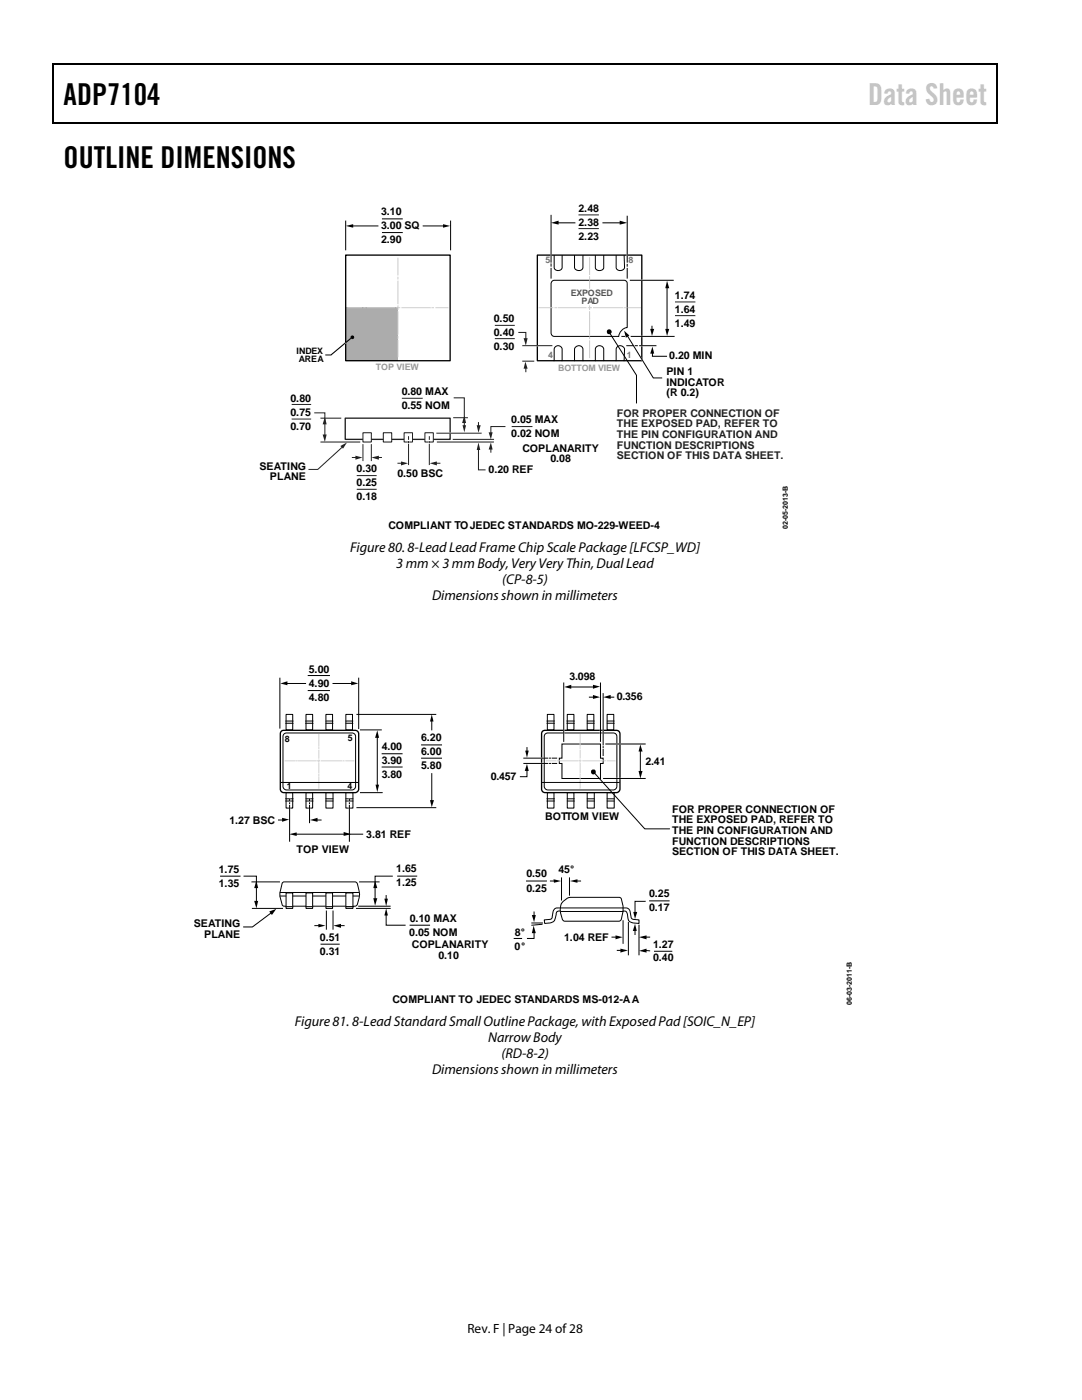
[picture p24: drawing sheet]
<svg xmlns="http://www.w3.org/2000/svg" width="216mm" height="279mm" viewBox="0 0 216 279" stroke-linecap="round" stroke-linejoin="round" font-family="sans-serif">
<defs><g id="words">
<g font-size="6">
<text x="12.7" y="20.9">ADP7104</text>
<text x="12.7" y="33.6">OUTLINE DIMENSIONS</text>
</g>
<text font-size="6" fill="#c1c1c1" x="173.2" y="20.9">Data Sheet</text>
<g font-size="2.8">
<text x="69.8" y="110.2">Figure 80. 8-Lead Lead Frame Chip Scale Package [LFCSP_WD]</text>
<text x="79.1" y="113.4">3 mm × 3 mm Body, Very Very Thin, Dual Lead</text>
<text x="86.2" y="119.7">Dimensions shown in millimeters</text>
<text x="100.2" y="116.5">(CP-8-5)</text>
<text x="58.8" y="204.8">Figure 81. 8-Lead Standard Small Outline Package, with Exposed Pad [SOIC_N_EP]</text>
<text x="97.4" y="207.9">Narrow Body</text>
<text x="86.2" y="214.3">Dimensions shown in millimeters</text>
<text x="100.1" y="211.1">(RD-8-2)</text>
</g>
<text font-size="2.7" x="93.3" y="266">Rev. F | Page 24 of28</text>
<g font-size="2.1">
<text x="76" y="42.9">3.10</text>
<text x="76" y="45.8">3.00 SQ</text>
<text x="115.4" y="45.1">2.38</text>
<text x="115.4" y="47.9">2.23</text>
<text x="115.4" y="42.3">2.48</text>
<text x="76" y="48.6">2.90</text>
<text x="134.7" y="59.6">1.74</text>
<text x="98.5" y="64.2">0.50</text>
<text x="134.7" y="62.4">1.64</text>
<text x="134.7" y="65.3">1.49</text>
<text x="98.5" y="67">0.40</text>
<text x="98.5" y="69.8">0.30</text>
<text x="133.6" y="71.7">0.20 MIN</text>
<text x="133" y="74.9">PIN 1</text>
<text x="133" y="77">INDICATOR</text>
<text x="58" y="80.1">0.80</text>
<text x="58" y="83">0.75</text>
<text x="80.2" y="78.8">0.80 MAX</text>
<text x="80.2" y="81.6">0.55 NOM</text>
<text x="133" y="79.1">(R 0.2)</text>
<text x="58" y="85.8">0.70</text>
<text x="102" y="84.4">0.05 MAX</text>
<text x="102" y="87.3">0.02 NOM</text>
<text x="51.8" y="93.7">SEATING</text>
<text x="53.9" y="95.8">PLANE</text>
<text x="71.2" y="94.2">0.30</text>
<text x="79.3" y="95.3">0.50 BSC</text>
<text x="97.5" y="94.5">0.20 REF</text>
<text x="104.2" y="90.1">COPLANARITY</text>
<text x="109.8" y="92.2">0.08</text>
<text x="71.2" y="97">0.25</text>
<text x="71.2" y="99.8">0.18</text>
<text x="77.5" y="105.6">COMPLIANT TOJEDEC STANDARDS MO-229-WEED-4</text>
<text x="61.6" y="134.2">5.00</text>
<text x="61.6" y="137.1">4.90</text>
<text x="113.6" y="135.8">3.098</text>
<text x="61.6" y="139.9">4.80</text>
<text x="123.1" y="139.8">0.356</text>
<text x="76.2" y="149.7">4.00</text>
<text x="84" y="147.9">6.20</text>
<text x="76.2" y="152.5">3.90</text>
<text x="76.2" y="155.4">3.80</text>
<text x="84" y="150.7">6.00</text>
<text x="84" y="153.6">5.80</text>
<text x="97.9" y="155.7">0.457</text>
<text x="128.8" y="152.6">2.41</text>
<text x="45.8" y="164.4">1.27 BSC</text>
<text x="73.1" y="167.2">3.81 REF</text>
<text x="108.8" y="163.6">BOTTOM VIEW</text>
<text x="134.1" y="162.2">FOR PROPER CONNECTION OF</text>
<text x="134.1" y="164.3">THE EXPOSED PAD, REFER TO</text>
<text x="134.1" y="166.4">THE PIN CONFIGURATION AND</text>
<text x="59.2" y="170.3">TOP VIEW</text>
<text x="134.1" y="168.6">FUNCTION DESCRIPTIONS</text>
<text x="134.1" y="170.7">SECTION OF THIS DATA SHEET.</text>
<text x="43.7" y="174.2">1.75</text>
<text x="43.7" y="177">1.35</text>
<text x="79.1" y="174.1">1.65</text>
<text x="79.1" y="176.9">1.25</text>
<text x="105" y="175.1">0.50</text>
<text x="105" y="177.9">0.25</text>
<text x="111.4" y="174.3">45°</text>
<text x="129.5" y="179.1">0.25</text>
<text x="38.7" y="185">SEATING</text>
<text x="81.8" y="183.9">0.10 MAX</text>
<text x="129.5" y="181.9">0.17</text>
<text x="40.8" y="187.1">PLANE</text>
<text x="63.8" y="187.8">0.51</text>
<text x="63.8" y="190.6">0.31</text>
<text x="81.7" y="186.7">0.05 NOM</text>
<text x="82.2" y="189.3">COPLANARITY</text>
<text x="87.5" y="191.4">0.10</text>
<text x="102.7" y="189.6">0°</text>
<text x="102.8" y="186.7">8°</text>
<text x="112.6" y="187.8">1.04 REF</text>
<text x="130.3" y="189.2">1.27</text>
<text x="130.3" y="191.8">0.40</text>
<text x="78.3" y="200.2">COMPLIANT TO JEDEC STANDARDS MS-012-AA</text>
</g>
<g font-size="2.1" fill="#231f20">
<text x="123.1" y="83.2">FOR PROPER CONNECTION OF</text>
<text x="123.1" y="85.3">THE EXPOSED PAD, REFER TO</text>
<text x="123.1" y="87.4">THE PIN CONFIGURATION AND</text>
<text x="123.1" y="89.5">FUNCTION DESCRIPTIONS</text>
<text x="123.1" y="91.6">SECTION OF THIS DATA SHEET.</text>
</g>
<g font-size="1.8" fill="#707070">
<text x="108.8" y="52.6">5</text>
<text x="125.4" y="52.4">8</text>
<text x="109.4" y="71.5">4</text>
<text x="125.1" y="71.5">1</text>
</g>
<g font-size="1.8" fill="#545857">
<text x="113.9" y="59.1">EXPOSED</text>
<text x="116" y="60.6">PAD</text>
</g>
<g font-size="1.8">
<text x="59.2" y="70.6">INDEX</text>
<text x="59.6" y="72.3">AREA</text>
<text x="56.8" y="148">8</text>
<text x="69.4" y="147.8">5</text>
<text x="57.2" y="157.4">1</text>
<text x="69.3" y="157.4">4</text>
</g>
<g font-size="1.8" fill="#989898">
<text x="75" y="73.8">TOP VIEW</text>
<text x="111.4" y="73.9">BOTTOM VIEW</text>
</g>
<g font-size="1.4">
<text x="157.2" y="105.6" transform="rotate(-90 157.2 105.6)">02-05-2013-B</text>
<text x="170" y="200.5" transform="rotate(-90 170 200.5)">06-03-2011-B</text>
</g>
</g></defs>
<path d="M10.5 12.7h.3v1h-.3zM10.5 12.7h.3v.3h-.3zM133.3 12.7h.3v.3h-.3zM198.8 12.7h.2v1h-.2zM198.8 12.7h.2v.3h-.2zM10.5 24.4h.3v.2h-.3zM133.1 24.4h.2v.2h-.2zM198.8 24.4h.2v.2h-.2z" fill="#000"/>
<path d="M10.7 13.7v10.7M10.8 12.8h122.5M133.6 12.8h65.2M198.9 13.7v10.7M10.8 24.5h188" fill="none" stroke="#000" stroke-width=".25"/>
<path d="M69.1 61.4h10.2v10.6h-10.2z" fill="#acacac"/>
<path d="M69 50.9h20.8v21.1h-20.8z" fill="none" stroke="#000" stroke-width=".26"/>
<path d="M69 44.1v5.8M89.9 44.1v5.8M110.6 50.9v2.5a.82 .82 0 0 0 .8 .6 .82 .82 0 0 0 .8-.6v-2.5M114.6 50.9v2.5a.88 .88 0 0 0 .9 .6 .88 .88 0 0 0 .8-.6v-2.5M118.8 50.9v2.5a.88 .88 0 0 0 .8 .6 .88 .88 0 0 0 .9-.6v-2.5M122.9 50.9v2.5a.88 .88 0 0 0 .9 .6 .88 .88 0 0 0 .8-.6l-.1-2.5M64.9 70.8h1.2M110.6 72.1v-2.4a.8 .8 0 0 1 .8-.7 .8 .8 0 0 1 .8 .7v2.4M114.6 72.1v-2.4a.85 .85 0 0 1 .9-.7 .85 .85 0 0 1 .8 .7v2.4M118.8 72.1v-2.4a.85 .85 0 0 1 .8-.7 .85 .85 0 0 1 .9 .7v2.4M122.9 72.1v-2.4a.85 .85 0 0 1 .9-.7 .85 .85 0 0 1 .8 .7l-.1 2.4" fill="none" stroke="#000" stroke-width=".2"/>
<path d="M68.8 68.5l.3-.1z" fill="#fdfdfd"/>
<path d="M69.1 68.4l-.3 .1M108.5 69h.3" fill="none" stroke="#fff" stroke-width=".26"/>
<g fill="#000">
<path d="M69 45.1l1.5-.4v.7zM88.4 44.7l1.4 .4-1.4 .3zM66.1 70.8l3.8-3.2z"/>
<circle cx="70.3" cy="67.3" r=".26"/>
</g>
<g fill="none" stroke="#000" stroke-width=".2">
<path d="M70.2 45.1h5.3M84.3 45.1h4.4M69.9 67.6l-3.8 3.2"/>
<circle cx="70.3" cy="67.3" r=".26"/>
</g>
<path d="M107.2 50.9h20.9v21.1h-20.9z" fill="none" stroke="#000" stroke-width=".26"/>
<path d="M72.4 88.7v3.2M74.1 88.7v3.2" fill="none" stroke="#231f20" stroke-width=".2"/>
<path d="M68.9 83.5h20.9v4.2h-20.9z" fill="none" stroke="#231f20" stroke-width=".26"/>
<g fill="#fff" stroke="#231f20" stroke-width=".2">
<path d="M84.8 86.4h1.7v1.8h-1.7z"/>
<path d="M80.6 86.4h1.7v1.8h-1.7z"/>
<path d="M76.5 86.4h1.7v1.8h-1.7z"/>
<path d="M72.4 86.4h1.7v1.8h-1.7z"/>
</g>
<path d="M63.9 88.2h8M63.9 83.5h4.2M87.2 88.2h11.4M90.4 87.7h8.1M95.5 84.3v.8" fill="none" stroke="#231f20" stroke-width=".2"/>
<path d="M95.1 84.9h.8l-.4 1.5z" fill="#231f20"/>
<path d="M80.2 79.5h4.1M58.2 80.7h3.9M71.2 94.9h4M71.2 97.7h4M95.5 89.5v4.3h1.4M102.1 85.1h4.1" fill="none" stroke="#231f20" stroke-width=".2"/>
<path d="M95.5 88.3l.3 1.5h-.7z" fill="#231f20"/>
<path d="M58.2 83.6h3.9M87.2 86.5h8.8M90.5 83.4h2.8M97.9 89.4v.8" fill="none" stroke="#231f20" stroke-width=".2"/>
<path d="M89.6 86.5h.5" fill="none" stroke="#fff" stroke-width=".26"/>
<path d="M97.9 88.3l.4 1.4h-.8z" fill="#231f20"/>
<path d="M100.9 85.1h-3v1.4" fill="none" stroke="#231f20" stroke-width=".2"/>
<path d="M97.5 86.3h.8l-.4 1.4z" fill="#231f20"/>
<path d="M68.4 89.1l-5 4.6h-1.8" fill="none" stroke="#231f20" stroke-width=".2"/>
<path d="M67.9 89l1.3-.7-.8 1.2z" fill="#231f20"/>
<path d="M70.2 91.3h1" fill="none" stroke="#231f20" stroke-width=".2"/>
<path d="M70.9 90.9l1.4 .4-1.4 .4z" fill="#231f20"/>
<path d="M75.3 91.3h.9" fill="none" stroke="#231f20" stroke-width=".2"/>
<path d="M74.1 91.3l1.5-.4v.8z" fill="#231f20"/>
<path d="M62.7 82.4h2.1v2.1M64.8 84.4v2.6" fill="none" stroke="#231f20" stroke-width=".2"/>
<g fill="#231f20">
<path d="M64.8 83.2l.4 1.5h-.8z"/>
<path d="M64.4 86.7h.8l-.4 1.5z"/>
</g>
<path d="M110 43v9.3M110 52.7v.4M110 53.6v1.9M110.2 56.1l.4-.2h13.9a.6 .6 0 0 1 .7 .7v8.8a1.97 1.97 0 0 0-1.7 1.7h-12.9a.68 .68 0 0 1-.6-.7v-9.8zM111.2 44.5h3.6M120.2 44.5h3.7M125.2 43.2v9.1M125.2 52.8v.3M125.2 53.6v1.9M125.2 67l5.2 8.4h1.7" fill="none" stroke="#000" stroke-width=".2"/>
<path d="M110 50.6v.5M125.2 50.6v.6M109 61.5h.3M125.9 61.5h.2M127.9 71.5l.4 .7" fill="none" stroke="#fff" stroke-width=".26"/>
<path d="M110 44.5l1.5-.5v.8zM123.6 44l1.6 .5-1.6 .3zM124.5 66l1.1 1-.7 .4z" fill="#000"/>
<path d="M115.4 42.9h4.1M115.4 45.6h4.1M134.7 60.3h4.1M134.7 63h4.1M86.9 92.4h1" fill="none" stroke="#231f20" stroke-width=".2"/>
<path d="M85.8 92.4l1.4-.3v.8z" fill="#231f20"/>
<path d="M79.3 92.4h1" fill="none" stroke="#231f20" stroke-width=".2"/>
<path d="M80 92.1l1.4 .3-1.4 .5z" fill="#231f20"/>
<path d="M90.5 79.4h2.1v4.8M92.6 84.2v.9" fill="none" stroke="#231f20" stroke-width=".2"/>
<g fill="#231f20">
<path d="M92.6 82.9l.4 1.5h-.8z"/>
<path d="M92.3 84.9h.7l-.4 1.4z"/>
</g>
<path d="M81.5 88v.7M85.7 88v.7" fill="none" stroke="#fff" stroke-width=".26"/>
<path d="M81.5 87.2v.5M81.5 88.1v.2M81.5 88.7v4M85.7 87.2v.5M85.7 88.1v.2M85.7 88.7v4" fill="none" stroke="#231f20" stroke-width=".2"/>
<path d="M127.8 67.1h.5z" fill="#fff"/>
<path d="M127.8 67.1h.5" fill="none" stroke="#fff" stroke-width=".26"/>
<path d="M127.9 55.9h.4z" fill="#fff"/>
<path d="M127.9 55.9h.4M107 69h.4" fill="none" stroke="#fff" stroke-width=".26"/>
<path d="M125.8 55.9h8.5M133.1 57.3v8.6M124.1 67.1h.5M125.9 67.1h8.6" fill="none" stroke="#000" stroke-width=".2"/>
<path d="M133.1 56l.4 1.5h-.8zM132.7 65.6h.8l-.4 1.4z" fill="#000"/>
<path d="M98.7 64.9h4M98.7 67.6h4M104.2 72.1h2.4M104.2 69h6M104.9 73.3v1" fill="none" stroke="#231f20" stroke-width=".2"/>
<path d="M104.8 72.2l.5 1.4h-.8z" fill="#231f20"/>
<path d="M103.4 66.3h1.5v1.5" fill="none" stroke="#231f20" stroke-width=".2"/>
<path d="M104.5 67.5h.8l-.4 1.5z" fill="#231f20"/>
<g fill="none" stroke="#000" stroke-width=".2">
<path d="M76.2 43.7h4.2M76.2 46.4h4.2M121.5 66.3l5.5 8.6v5.6M125 69h1.4M126.7 69h.6M127.5 69h3.5M130.1 65.1v.8M130.2 70.3v.8h2.9M55.8 135.3v10M57.1 136.4h3.9M61.5 137.8h4.2M61.5 134.8h4.2"/>
<path d="M66.4 136.4h3.9M71.6 135.3v10.1M56 156.2h15.5M56.7 146.5l.5-.2h13a.7 .7 0 0 1 .8 .7v10a.76 .76 0 0 1-.8 .7h-13a.76 .76 0 0 1-.7-.7v-10zM57 143.9h1.5M57 144.3h1.5M57 159.9h1.5M57 159.4h1.5M57.1 142.6h1.3v3.1h-1.3zM57.1 158.2h1.3v3.1h-1.3zM61 143.9h1.5M61 144.3h1.5"/>
<path d="M61.1 159.9h1.4M61.1 159.4h1.4M61.1 142.6h1.3v3.1h-1.3zM61.1 158.2h1.3v3.1h-1.3zM65 143.9h1.4M65 144.3h1.4M65 159.9h1.4M65 159.4h1.4M65 142.6h1.4v3.1h-1.4zM65 158.2h1.4v3.1h-1.4zM69 142.6h1.3v3.1h-1.3zM69 158.2h1.4v3.1h-1.4z"/>
<path d="M69 143.9h1.4M69 144.3h1.4M69 159.9h1.4M69 159.4h1.4M71.2 142.6h15.7M71.9 158.2h4.4M71.9 145.7h4.2M75.3 147v9.9M76.3 153.1h3.9M76.3 150.4h3.9M84.1 151.3h4M84.1 148.7h4"/>
<path d="M86.2 143.7v2M86.2 154.4v5.6M108.2 156.2h15.4M108.8 146.5l.5-.2h13.1a.7 .7 0 0 1 .7 .7v10a.76 .76 0 0 1-.7 .7h-13.1a.76 .76 0 0 1-.7-.7v-10zM109.1 143.9h1.5M109.1 144.3h1.5M109.1 159.9h1.5M109.1 159.4h1.5M109.2 142.6h1.3v3.1h-1.3zM109.2 158.2h1.3v3.1h-1.3zM112.1 148.5h7.7v2.8h.5v1.1h-.5v3h-7.7v-3h-.5v-1.1h.5zM113.1 143.9h1.5"/>
<path d="M113.1 144.3h1.5M113.2 142.6h1.3v3.1h-1.3zM113.2 158.2h1.3v3.1h-1.3zM113.2 159.9h1.4M113.2 159.4h1.4M117.2 142.6h1.3v3.1h-1.3zM117.2 158.2h1.4v3.1h-1.4zM117.2 143.9h1.4M117.2 144.3h1.4M117.2 159.9h1.4M117.2 159.4h1.4M121.1 142.6h1.4v3.1h-1.4z"/>
<path d="M121.1 158.2h1.5v3.1h-1.5zM121.1 143.9h1.5M121.1 144.3h1.5M121.1 159.9h1.5M121.1 159.4h1.5M127.8 149.7v4.5M44 174.9h3.9M48.6 174.9h2.6v1.5M50.3 176h5.5M51.2 177v3.1M55.9 178.1h15.7M55.9 178.8h15.7"/>
<path d="M56.3 176.2l.4-.2h14.2l.4 .4 .4 1.9v.9l-.4 1.3-.4 .3h-14.2l-.4-.1-.5-2 .1-.6zM58.9 166.5h9.9M69.2 166.5h3.2M71.2 161.2h15.7M71.8 176h3.8M74.8 177v2.5M77.1 178.7v.9M78.4 174.9h-3.6v1.5M105.1 175.8h3.9M109.8 175.8h1M112 175.2v4.4M113.6 175.2v3.4"/>
<path d="M115 175.8h.8M128.8 179.9h-2.1v2.4M50.4 181.3h6M71.1 181.3h6.7M71.6 180.9h6.2M77.1 182.4v2.2h3.8M81.8 184.6h3.9M102.5 187.3h1.7M106.1 184.2h2.1M106.6 186v1.3h-1.4M106.6 181.9v1M108.2 184.5l-2.1 .1"/>
<path d="M122.1 187h1M123.2 189.7h.9M124.3 183.8v4.5M125.4 184.1v6.5M126.7 185.5v1M127.5 184.6v6M128.7 189.7l.9 .1M128.7 187h.9M130.6 189.8h3.4"/>
</g>
<g fill="#000">
<path d="M129.7 65.6h.8l-.4 1.4zM130.2 69.2l.3 1.4h-.8zM55.9 136.4l1.4-.4v.8zM70.1 136l1.4 .4-1.4 .4zM75.3 145.8l.3 1.5h-.8zM74.9 156.6h.7l-.3 1.5zM86.2 142.6l.3 1.4h-.7zM85.8 159.7h.8l-.4 1.4zM127.8 148.6l.4 1.4h-.8zM127.4 153.9h.8l-.4 1.5zM51.2 175.7l.3 1.5h-.8zM50.7 179.8h.8l-.3 1.5z"/>
<path d="M57.7 166.5l1.5-.4v.7zM68.6 166l1.5 .5-1.5 .3zM74.8 175.7l.5 1.5h-.8zM74.5 179.3h.8l-.5 1.5zM76.7 179.4h.7l-.3 1.5zM110.5 175.5l1.5 .3-1.5 .4zM113.7 175.8l1.5-.3v.7zM77.1 181.3l.3 1.4h-.7zM106.5 184.7l.4 1.5h-.8zM106.1 182.6h.8l-.3 1.4zM122.8 186.7l1.4 .3-1.4 .5zM123.8 189.3l1.5 .4-1.5 .4z"/>
<path d="M126.7 184.4l.4 1.4h-.8zM126.4 182h.8l-.5 1.4zM127.5 189.8l1.5-.5v.8zM127.5 187l1.5-.3v.8z"/>
<circle cx="121.5" cy="66.2" r=".48"/>
</g>
<g fill="none" stroke="#cccbcb" stroke-width=".2">
<path d="M79.4 51.5v3.4M79.4 55.3v.4M79.4 56.1v4.5M117.6 51.4v3.4M117.6 55.2v.4M117.6 56v1.5M69.4 61.4h2.8M72.6 61.4h.3M73.3 61.4h5.4M79 61.4h.8M79.4 61.1v.7M79.4 62.2v4.5"/>
<path d="M79.4 67.1v.4M79.4 67.9v3.3M80.2 61.4h5.6M86.2 61.4h.3M87 61.4h2.4M107.6 61.4h2.7M110.8 61.4h.3M111.5 61.4h5.4M117.4 61.4h.6M117.6 61.1v.7M117.6 62.2v4.6M117.6 67.2v.4"/>
<path d="M117.6 68v3.4M118.4 61.4h5.8M124.5 61.4h.4M125.3 61.4h2.5"/>
</g>
<path d="M127.9 69h.4" fill="none" stroke="#fff" stroke-width=".26"/>
<path d="M56.1 145.9l.5-.1h14.3a.7 .7 0 0 1 .7 .7v11a.76 .76 0 0 1-.7 .7h-14.3a.7 .7 0 0 1-.7-.7v-11zM108.3 145.9l.5-.1h14.2a.7 .7 0 0 1 .7 .7v11a.76 .76 0 0 1-.7 .7h-14.2a.7 .7 0 0 1-.7-.7v-11z" fill="none" stroke="#000" stroke-width=".26"/>
<g fill="none" stroke="#d1d3d4" stroke-width=".2">
<path d="M56.9 151.8h1.9M59 151.8h.2M59.5 151.8h3.6M63.4 151.8h.4M63.6 146.5v2.4M63.6 149.2v.2M63.6 149.7v1.6M63.6 151.7v.4M63.6 152.4v1.8M63.6 154.5v.2M63.6 155v2.3M64.2 151.8h4"/>
<path d="M68.5 151.8h.2M69 151.8h1.6M109 151.8h1.9M111.2 151.8h.1M111.6 151.8h3.6M115.5 151.8h.4M115.8 146.5v2.4M115.8 149.2v.2M115.8 149.7v1.6M115.8 151.7v.4M115.8 152.4v1.8M115.8 154.5v.2"/>
<path d="M115.8 155v2.3M116.3 151.8h4M120.6 151.8h.2M121.1 151.8h1.6"/>
</g>
<g fill="#fff" stroke="#000" stroke-width=".2">
<path d="M57.1 178.2h1.3v3.1h-1.3z"/>
<path d="M61.1 178.2h1.3v3.1h-1.3z"/>
<path d="M65 178.2h1.4v3.1h-1.4z"/>
<path d="M69 178.2h1.4v3.1h-1.4z"/>
</g>
<path d="M57 180.9h1.5z" fill="#fff"/>
<path d="M57 180.9h1.5" fill="none" stroke="#000" stroke-width=".2"/>
<path d="M61 180.9h1.5z" fill="#fff"/>
<path d="M61 180.9h1.5" fill="none" stroke="#000" stroke-width=".2"/>
<path d="M65 180.9h1.4z" fill="#fff"/>
<path d="M65 180.9h1.4" fill="none" stroke="#000" stroke-width=".2"/>
<path d="M69 180.9h1.4z" fill="#fff"/>
<path d="M69 180.9h1.4" fill="none" stroke="#000" stroke-width=".2"/>
<path d="M69.1 180.9h1.5z" fill="#fff"/>
<g fill="none" stroke="#000" stroke-width=".2">
<path d="M112.5 136.3v11.7M113.7 137.1h4.9M117.6 139.1h1M119.8 136.3v11.7M120.3 138.4v10.3M121.6 139.1h.9M57.8 159.4v.5M61.8 159.4v.5M69.7 159.4v.5M104.5 151.3h4.8M104.5 152.4h4.8M105.2 153.6v1.4h-1.5"/>
<path d="M105.2 149.1v1M109.7 151.3h.1M109.7 152.4h.1M110.2 151.3h.9M110.2 152.4h.9M118.4 154l10.3 11.4h4.9M120.3 149v.2M120.3 149.5v1.3M120.4 155.4h8.3M120.9 148.5h7.8M55.6 163.7h1M57.8 160.2v.2"/>
<path d="M57.8 160.7v7.2M61.8 160.2v.2M61.8 160.7v3.5M63.1 163.7h1M69.7 160.2v.2M69.7 160.7v7.2M79.3 174.9h3.8M112.4 179.9a2.08 2.08 0 0 1 1.4-.8h9.7l.4 .1a4.7 4.7 0 0 1 .4 2.6l-.3 1.7-.5 .3h-10.8l-.5-.3-.3-1.2a2.85 2.85 0 0 1 .5-2.4zM129.6 179.8h3.9M54.3 182.1l-3.9 2.9h-1.9M62.8 184.7h1M64.1 188.4h3.6"/>
<path d="M65.1 181.8v3.6M66.4 181.8v3.6M67.8 184.7h.9M69.1 180.9h1.5M111.8 181.2h-.6a.85 .85 0 0 0-.8 .7l-.3 1.4-1.5 .3 .1 .7a1.94 1.94 0 0 0 2-.8l.4-1.5 .7-.2M112 181.9h12.3M112 181.2h12.2M124.3 181.2h.6a.85 .85 0 0 1 .8 .8l.2 1a.54 .54 0 0 0 .6 .5l1 .1v.7a3 3 0 0 1-2-.4l-.3-1.4a.7 .7 0 0 0-.9-.7"/>
</g>
<g fill="#000">
<path d="M112.6 137.1l1.4-.4v.8zM118.3 136.7l1.4 .3-1.4 .5zM118.3 138.7l1.4 .4-1.4 .4zM120.3 139.1l1.6-.4v.8zM104.8 149.8h.7l-.3 1.4zM105.2 152.5l.3 1.4h-.8zM56.3 163.2l1.4 .4-1.4 .4zM61.9 163.7l1.5-.5v.8zM53.7 181.9l1.4-.5-.8 1.2zM63.5 184.4l1.4 .3-1.4 .4zM66.5 184.7l1.5-.3v.8z"/>
<circle cx="118.4" cy="154.1" r=".5"/>
</g>
<path d="M57.8 159.2v2.3M61.8 159.2v2.3M69.7 159.2v2.3M107.3 151.3h1.3M107.3 152.4h1.3M112.5 145.5v1.3M119.8 145.6v1.3M120.3 145.6v1.3M122.6 148.5h1.5M122.7 155.4h1.3M65.1 182v.7M66.4 182v.7" fill="none" stroke="#fff" stroke-width=".26"/>
<use href="#words"/>
</svg>
